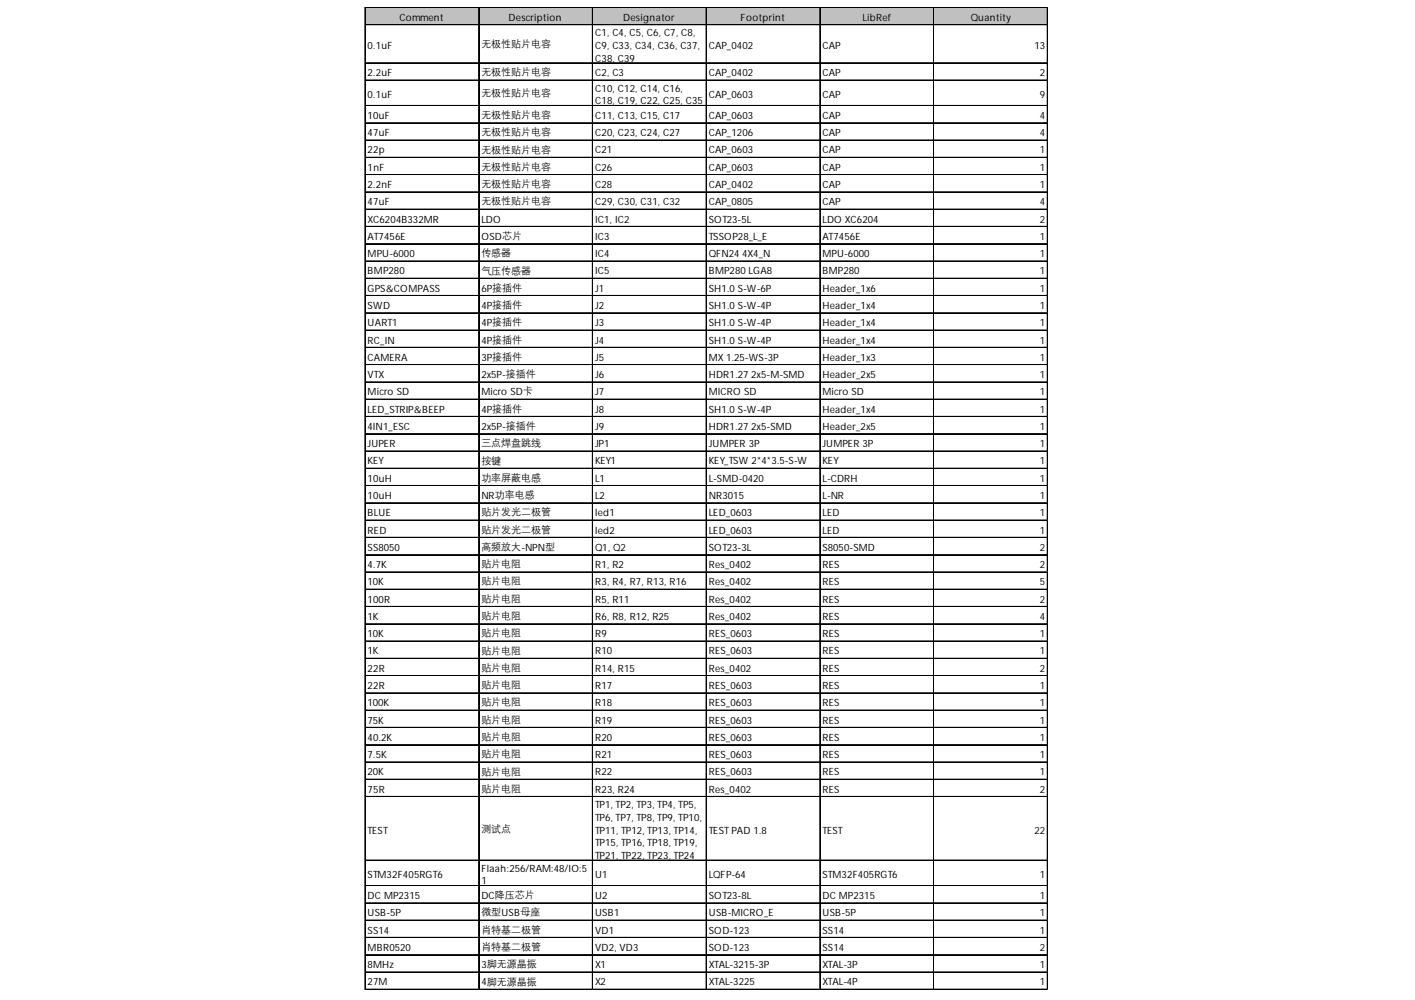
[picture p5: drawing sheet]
<svg xmlns="http://www.w3.org/2000/svg" width="297mm" height="210mm" viewBox="0 0 297 210" stroke-linecap="round" stroke-linejoin="round" font-family="sans-serif">
<defs><g id="words">
<g font-size="2.1">
<text x="83.9" y="4.4">Comment</text>
<text x="106.8" y="4.4">Description</text>
<text x="130.8" y="4.4">Designator</text>
<text x="155.5" y="4.4">Footprint</text>
<text x="181.1" y="4.4">LibRef</text>
<text x="203.8" y="4.4">Quantity</text>
<text x="77.2" y="10.3">0.1uF</text>
<text x="101" y="9.9">无极性贴片电容</text>
<text x="124.9" y="7.6">C1, C4, C5, C6, C7, C8,</text>
<text x="124.9" y="10.3">C9, C33, C34, C36, C37,</text>
<text x="148.8" y="10.3">CAP_0402</text>
<text x="172.7" y="10.3">CAP</text>
<text x="217.2" y="10.3">13</text>
<text x="77.2" y="16">2.2uF</text>
<text x="101" y="15.8">无极性贴片电容</text>
<text x="124.9" y="12.9">C38, C39</text>
<text x="124.9" y="16">C2, C3</text>
<text x="148.8" y="16">CAP_0402</text>
<text x="172.7" y="16">CAP</text>
<text x="218.3" y="16">2</text>
<text x="77.2" y="20.6">0.1uF</text>
<text x="101" y="20.2">无极性贴片电容</text>
<text x="124.9" y="19.2">C10, C12, C14, C16,</text>
<text x="124.9" y="21.9">C18, C19, C22, C25, C35</text>
<text x="148.8" y="20.6">CAP_0603</text>
<text x="172.7" y="20.6">CAP</text>
<text x="218.3" y="20.6">9</text>
<text x="77.2" y="25">10uF</text>
<text x="77.2" y="28.6">47uF</text>
<text x="101" y="24.8">无极性贴片电容</text>
<text x="101" y="28.4">无极性贴片电容</text>
<text x="124.9" y="25">C11, C13, C15, C17</text>
<text x="124.9" y="28.6">C20, C23, C24, C27</text>
<text x="148.8" y="25">CAP_0603</text>
<text x="148.8" y="28.6">CAP_1206</text>
<text x="172.7" y="25">CAP</text>
<text x="172.7" y="28.6">CAP</text>
<text x="218.3" y="25">4</text>
<text x="218.3" y="28.6">4</text>
<text x="77.2" y="32.2">22p</text>
<text x="77.2" y="35.8">1nF</text>
<text x="101" y="32">无极性贴片电容</text>
<text x="101" y="35.7">无极性贴片电容</text>
<text x="124.9" y="32.2">C21</text>
<text x="124.9" y="35.8">C26</text>
<text x="148.8" y="32.2">CAP_0603</text>
<text x="148.8" y="35.8">CAP_0603</text>
<text x="172.7" y="32.2">CAP</text>
<text x="172.7" y="35.8">CAP</text>
<text x="218.3" y="32.2">1</text>
<text x="218.3" y="35.8">1</text>
<text x="77.2" y="39.5">2.2nF</text>
<text x="101" y="39.3">无极性贴片电容</text>
<text x="124.9" y="39.5">C28</text>
<text x="148.8" y="39.5">CAP_0402</text>
<text x="172.7" y="39.5">CAP</text>
<text x="218.3" y="39.5">1</text>
<text x="77.2" y="43.1">47uF</text>
<text x="77.2" y="46.7">XC6204B332MR</text>
<text x="101" y="42.9">无极性贴片电容</text>
<text x="101" y="46.7">LDO</text>
<text x="124.9" y="43.1">C29, C30, C31, C32</text>
<text x="124.9" y="46.7">IC1, IC2</text>
<text x="148.8" y="43.1">CAP_0805</text>
<text x="148.8" y="46.7">SOT23-5L</text>
<text x="172.7" y="43.1">CAP</text>
<text x="172.7" y="46.7">LDO XC6204</text>
<text x="218.3" y="43.1">4</text>
<text x="218.3" y="46.7">2</text>
<text x="77.2" y="50.3">AT7456E</text>
<text x="77.2" y="54">MPU-6000</text>
<text x="101" y="50.3">OSD芯片</text>
<text x="101" y="53.8">传感器</text>
<text x="124.9" y="50.3">IC3</text>
<text x="124.9" y="54">IC4</text>
<text x="148.8" y="50.3">TSSOP28_L_E</text>
<text x="148.8" y="54">QFN24 4X4_N</text>
<text x="172.7" y="50.3">AT7456E</text>
<text x="172.7" y="54">MPU-6000</text>
<text x="218.3" y="50.3">1</text>
<text x="218.3" y="54">1</text>
<text x="77.2" y="57.6">BMP280</text>
<text x="101" y="57.4">气压传感器</text>
<text x="124.9" y="57.6">IC5</text>
<text x="148.8" y="57.6">BMP280 LGA8</text>
<text x="172.7" y="57.6">BMP280</text>
<text x="218.3" y="57.6">1</text>
<text x="77.2" y="61.2">GPS&amp;COMPASS</text>
<text x="77.2" y="64.9">SWD</text>
<text x="101" y="61.2">6P接插件</text>
<text x="101" y="64.9">4P接插件</text>
<text x="124.9" y="61.2">J1</text>
<text x="124.9" y="64.9">J2</text>
<text x="148.8" y="61.2">SH1.0 S-W-6P</text>
<text x="148.8" y="64.9">SH1.0 S-W-4P</text>
<text x="172.7" y="61.2">Header_1x6</text>
<text x="172.7" y="64.9">Header_1x4</text>
<text x="218.3" y="61.2">1</text>
<text x="218.3" y="64.9">1</text>
<text x="77.2" y="68.5">UART1</text>
<text x="101" y="68.5">4P接插件</text>
<text x="124.9" y="68.5">J3</text>
<text x="148.8" y="68.5">SH1.0 S-W-4P</text>
<text x="172.7" y="68.5">Header_1x4</text>
<text x="218.3" y="68.5">1</text>
<text x="77.2" y="72.1">RC_IN</text>
<text x="77.2" y="75.7">CAMERA</text>
<text x="101" y="72.1">4P接插件</text>
<text x="101" y="75.7">3P接插件</text>
<text x="124.9" y="72.1">J4</text>
<text x="124.9" y="75.7">J5</text>
<text x="148.8" y="72.1">SH1.0 S-W-4P</text>
<text x="148.8" y="75.7">MX 1.25-WS-3P</text>
<text x="172.7" y="72.1">Header_1x4</text>
<text x="172.7" y="75.7">Header_1x3</text>
<text x="218.3" y="72.1">1</text>
<text x="218.3" y="75.7">1</text>
<text x="77.2" y="79.4">VTX</text>
<text x="77.2" y="83">Micro SD</text>
<text x="101" y="79.4">2x5P-接插件</text>
<text x="101" y="83">Micro SD卡</text>
<text x="124.9" y="79.4">J6</text>
<text x="124.9" y="83">J7</text>
<text x="148.8" y="79.4">HDR1.27 2x5-M-SMD</text>
<text x="148.8" y="83">MICRO SD</text>
<text x="172.7" y="79.4">Header_2x5</text>
<text x="172.7" y="83">Micro SD</text>
<text x="218.3" y="79.4">1</text>
<text x="218.3" y="83">1</text>
<text x="77.2" y="86.6">LED_STRIP&amp;BEEP</text>
<text x="101" y="86.6">4P接插件</text>
<text x="124.9" y="86.6">J8</text>
<text x="148.8" y="86.6">SH1.0 S-W-4P</text>
<text x="172.7" y="86.6">Header_1x4</text>
<text x="218.3" y="86.6">1</text>
<text x="77.2" y="90.2">4IN1_ESC</text>
<text x="77.2" y="93.9">JUPER</text>
<text x="101" y="90.2">2x5P-接插件</text>
<text x="101" y="93.7">三点焊盘跳线</text>
<text x="124.9" y="90.2">J9</text>
<text x="124.9" y="93.9">JP1</text>
<text x="148.8" y="90.2">HDR1.27 2x5-SMD</text>
<text x="148.8" y="93.9">JUMPER 3P</text>
<text x="172.7" y="90.2">Header_2x5</text>
<text x="172.7" y="93.9">JUMPER 3P</text>
<text x="218.3" y="90.2">1</text>
<text x="218.3" y="93.9">1</text>
<text x="77.2" y="97.5">KEY</text>
<text x="77.2" y="101.1">10uH</text>
<text x="101" y="97.3">按键</text>
<text x="101" y="100.9">功率屏蔽电感</text>
<text x="124.9" y="97.5">KEY1</text>
<text x="124.9" y="101.1">L1</text>
<text x="148.8" y="97.5">KEY_TSW 2*4*3.5-S-W</text>
<text x="148.8" y="101.1">L-SMD-0420</text>
<text x="172.7" y="97.5">KEY</text>
<text x="172.7" y="101.1">L-CDRH</text>
<text x="218.3" y="97.5">1</text>
<text x="218.3" y="101.1">1</text>
<text x="77.2" y="104.7">10uH</text>
<text x="101" y="104.7">NR功率电感</text>
<text x="124.9" y="104.7">L2</text>
<text x="148.8" y="104.7">NR3015</text>
<text x="172.7" y="104.7">L-NR</text>
<text x="218.3" y="104.7">1</text>
<text x="77.2" y="108.4">BLUE</text>
<text x="77.2" y="112">RED</text>
<text x="101" y="108.2">贴片发光二极管</text>
<text x="101" y="111.8">贴片发光二极管</text>
<text x="124.9" y="108.4">led1</text>
<text x="124.9" y="112">led2</text>
<text x="148.8" y="108.4">LED_0603</text>
<text x="148.8" y="112">LED_0603</text>
<text x="172.7" y="108.4">LED</text>
<text x="172.7" y="112">LED</text>
<text x="218.3" y="108.4">1</text>
<text x="218.3" y="112">1</text>
<text x="77.2" y="115.6">SS8050</text>
<text x="77.2" y="119.2">4.7K</text>
<text x="101" y="115.4">高频放大-NPN型</text>
<text x="101" y="119.1">贴片电阻</text>
<text x="124.9" y="115.6">Q1, Q2</text>
<text x="124.9" y="119.2">R1, R2</text>
<text x="148.8" y="115.6">SOT23-3L</text>
<text x="148.8" y="119.2">Res_0402</text>
<text x="172.7" y="115.6">S8050-SMD</text>
<text x="172.7" y="119.2">RES</text>
<text x="218.3" y="115.6">2</text>
<text x="218.3" y="119.2">2</text>
<text x="77.2" y="122.9">10K</text>
<text x="101" y="122.7">贴片电阻</text>
<text x="124.9" y="122.9">R3, R4, R7, R13, R16</text>
<text x="148.8" y="122.9">Res_0402</text>
<text x="172.7" y="122.9">RES</text>
<text x="218.3" y="122.9">5</text>
<text x="77.2" y="126.5">100R</text>
<text x="77.2" y="130.1">1K</text>
<text x="101" y="126.3">贴片电阻</text>
<text x="101" y="129.9">贴片电阻</text>
<text x="124.9" y="126.5">R5, R11</text>
<text x="124.9" y="130.1">R6, R8, R12, R25</text>
<text x="148.8" y="126.5">Res_0402</text>
<text x="148.8" y="130.1">Res_0402</text>
<text x="172.7" y="126.5">RES</text>
<text x="172.7" y="130.1">RES</text>
<text x="218.3" y="126.5">2</text>
<text x="218.3" y="130.1">4</text>
<text x="77.2" y="133.7">10K</text>
<text x="77.2" y="137.4">1K</text>
<text x="101" y="133.6">贴片电阻</text>
<text x="101" y="137.2">贴片电阻</text>
<text x="124.9" y="133.7">R9</text>
<text x="124.9" y="137.4">R10</text>
<text x="148.8" y="133.7">RES_0603</text>
<text x="148.8" y="137.4">RES_0603</text>
<text x="172.7" y="133.7">RES</text>
<text x="172.7" y="137.4">RES</text>
<text x="218.3" y="133.7">1</text>
<text x="218.3" y="137.4">1</text>
<text x="77.2" y="141">22R</text>
<text x="101" y="140.8">贴片电阻</text>
<text x="124.9" y="141">R14, R15</text>
<text x="148.8" y="141">Res_0402</text>
<text x="172.7" y="141">RES</text>
<text x="218.3" y="141">2</text>
<text x="77.2" y="144.6">22R</text>
<text x="77.2" y="148.2">100K</text>
<text x="101" y="144.4">贴片电阻</text>
<text x="101" y="148.1">贴片电阻</text>
<text x="124.9" y="144.6">R17</text>
<text x="124.9" y="148.2">R18</text>
<text x="148.8" y="144.6">RES_0603</text>
<text x="148.8" y="148.2">RES_0603</text>
<text x="172.7" y="144.6">RES</text>
<text x="172.7" y="148.2">RES</text>
<text x="218.3" y="144.6">1</text>
<text x="218.3" y="148.2">1</text>
<text x="77.2" y="151.9">75K</text>
<text x="77.2" y="155.5">40.2K</text>
<text x="101" y="151.7">贴片电阻</text>
<text x="101" y="155.3">贴片电阻</text>
<text x="124.9" y="151.9">R19</text>
<text x="124.9" y="155.5">R20</text>
<text x="148.8" y="151.9">RES_0603</text>
<text x="148.8" y="155.5">RES_0603</text>
<text x="172.7" y="151.9">RES</text>
<text x="172.7" y="155.5">RES</text>
<text x="218.3" y="151.9">1</text>
<text x="218.3" y="155.5">1</text>
<text x="77.2" y="159.1">7.5K</text>
<text x="101" y="158.9">贴片电阻</text>
<text x="124.9" y="159.1">R21</text>
<text x="148.8" y="159.1">RES_0603</text>
<text x="172.7" y="159.1">RES</text>
<text x="218.3" y="159.1">1</text>
<text x="77.2" y="162.8">20K</text>
<text x="77.2" y="166.4">75R</text>
<text x="101" y="162.6">贴片电阻</text>
<text x="101" y="166.2">贴片电阻</text>
<text x="124.9" y="162.8">R22</text>
<text x="124.9" y="166.4">R23, R24</text>
<text x="148.8" y="162.8">RES_0603</text>
<text x="148.8" y="166.4">Res_0402</text>
<text x="172.7" y="162.8">RES</text>
<text x="172.7" y="166.4">RES</text>
<text x="218.3" y="162.8">1</text>
<text x="218.3" y="166.4">2</text>
<text x="124.9" y="169.6">TP1, TP2, TP3, TP4, TP5,</text>
<text x="124.9" y="172.3">TP6, TP7, TP8, TP9, TP10,</text>
<text x="77.2" y="175">TEST</text>
<text x="101" y="174.6">测试点</text>
<text x="124.9" y="175">TP11, TP12, TP13, TP14,</text>
<text x="124.9" y="177.6">TP15, TP16, TP18, TP19,</text>
<text x="148.8" y="175">TEST PAD 1.8</text>
<text x="172.7" y="175">TEST</text>
<text x="217.2" y="175">22</text>
<text x="77.2" y="184.3">STM32F405RGT6</text>
<text x="101" y="183">Flaah:256/RAM:48/IO:5</text>
<text x="101" y="185.7">1</text>
<text x="124.9" y="180.3">TP21, TP22, TP23, TP24</text>
<text x="124.9" y="184.3">U1</text>
<text x="148.8" y="184.3">LQFP-64</text>
<text x="172.7" y="184.3">STM32F405RGT6</text>
<text x="218.3" y="184.3">1</text>
<text x="77.2" y="188.7">DC MP2315</text>
<text x="101" y="188.7">DC降压芯片</text>
<text x="124.9" y="188.7">U2</text>
<text x="148.8" y="188.7">SOT23-8L</text>
<text x="172.7" y="188.7">DC MP2315</text>
<text x="218.3" y="188.7">1</text>
<text x="77.2" y="192.3">USB-5P</text>
<text x="77.2" y="196">SS14</text>
<text x="101" y="192.2">微型USB母座</text>
<text x="101" y="195.8">肖特基二极管</text>
<text x="124.9" y="192.3">USB1</text>
<text x="124.9" y="196">VD1</text>
<text x="148.8" y="192.3">USB-MICRO_E</text>
<text x="148.8" y="196">SOD-123</text>
<text x="172.7" y="192.3">USB-5P</text>
<text x="172.7" y="196">SS14</text>
<text x="218.3" y="192.3">1</text>
<text x="218.3" y="196">1</text>
<text x="77.2" y="199.6">MBR0520</text>
<text x="77.2" y="203.2">8MHz</text>
<text x="101" y="199.4">肖特基二极管</text>
<text x="101" y="203.2">3脚无源晶振</text>
<text x="124.9" y="199.6">VD2, VD3</text>
<text x="124.9" y="203.2">X1</text>
<text x="148.8" y="199.6">SOD-123</text>
<text x="148.8" y="203.2">XTAL-3215-3P</text>
<text x="172.7" y="199.6">SS14</text>
<text x="172.7" y="203.2">XTAL-3P</text>
<text x="218.3" y="199.6">2</text>
<text x="218.3" y="203.2">1</text>
<text x="77.2" y="206.8">27M</text>
<text x="101" y="206.8">4脚无源晶振</text>
<text x="124.9" y="206.8">X2</text>
<text x="148.8" y="206.8">XTAL-3225</text>
<text x="172.7" y="206.8">XTAL-4P</text>
<text x="218.3" y="206.8">1</text>
</g>
</g></defs>
<path d="M76.7 1.7h143.2v3.6h-143.2z" fill="#c0c0c0"/>
<g fill="none" stroke="#000" stroke-width=".21">
<path d="M76.6 1.5v206.3M76.7 1.5v206.3M76.8 1.5h143.1M76.8 1.6h143.1M76.8 5.1h143.1M76.8 5.2h143.1M76.8 13.2h143.1M76.8 13.3h143.1M76.8 16.8h143.1M76.8 16.9h143.1M100.5 1.7v206.1M100.6 1.7v206.1"/>
<path d="M124.3 1.7v206.1M124.4 1.7v206.1M148.2 1.7v206.1M148.3 1.7v206.1M172.1 1.7v206.1M172.2 1.7v206.1M196 1.7v206.1M196.1 1.7v206.1M219.8 1.7v206.1M219.9 1.7v206.1M76.8 22.1h143.1M76.8 22.2h143.1"/>
<path d="M76.8 25.8h143.1M76.8 29.4h143.1M76.8 29.5h143.1M76.8 33h143.1M76.8 33.1h143.1M76.8 36.6h143.1M76.8 36.7h143.1M76.8 40.3h143.1M76.8 40.4h143.1M76.8 43.9h143.1M76.8 44h143.1M76.8 47.5h143.1"/>
<path d="M76.8 47.6h143.1M76.8 51.1h143.1M76.8 51.2h143.1M76.8 54.8h143.1M76.8 54.9h143.1M76.8 58.4h143.1M76.8 58.5h143.1M76.8 62h143.1M76.8 62.1h143.1M76.8 65.6h143.1M76.8 65.7h143.1M76.8 69.3h143.1"/>
<path d="M76.8 69.4h143.1M76.8 72.9h143.1M76.8 73h143.1M76.8 76.5h143.1M76.8 76.6h143.1M76.8 80.1h143.1M76.8 80.2h143.1M76.8 83.8h143.1M76.8 83.9h143.1M76.8 87.4h143.1M76.8 87.5h143.1M76.8 91h143.1"/>
<path d="M76.8 91.1h143.1M76.8 94.6h143.1M76.8 94.7h143.1M76.8 98.3h143.1M76.8 98.4h143.1M76.8 101.9h143.1M76.8 102h143.1M76.8 105.5h143.1M76.8 105.6h143.1M76.8 109.2h143.1M76.8 112.8h143.1M76.8 112.9h143.1"/>
<path d="M76.8 116.4h143.1M76.8 116.5h143.1M76.8 120h143.1M76.8 120.1h143.1M76.8 123.7h143.1M76.8 123.8h143.1M76.8 127.3h143.1M76.8 127.4h143.1M76.8 130.9h143.1M76.8 131h143.1M76.8 134.5h143.1M76.8 134.6h143.1"/>
<path d="M76.8 138.2h143.1M76.8 138.3h143.1M76.8 141.8h143.1M76.8 141.9h143.1M76.8 145.4h143.1M76.8 145.5h143.1M76.8 149h143.1M76.8 149.1h143.1M76.8 152.7h143.1M76.8 152.8h143.1M76.8 156.3h143.1M76.8 156.4h143.1"/>
<path d="M76.8 159.9h143.1M76.8 160h143.1M76.8 163.5h143.1M76.8 163.6h143.1M76.8 167.2h143.1M76.8 167.3h143.1M76.8 180.5h143.1M76.8 180.6h143.1M76.8 185.9h143.1M76.8 186h143.1M76.8 189.5h143.1M76.8 189.6h143.1"/>
<path d="M76.8 193.1h143.1M76.8 193.2h143.1M76.8 196.7h143.1M76.8 196.8h143.1M76.8 200.4h143.1M76.8 200.5h143.1M76.8 204h143.1M76.8 204.1h143.1M76.8 207.6h143.1M76.8 207.7h143.1"/>
</g>
<use href="#words"/>
</svg>
